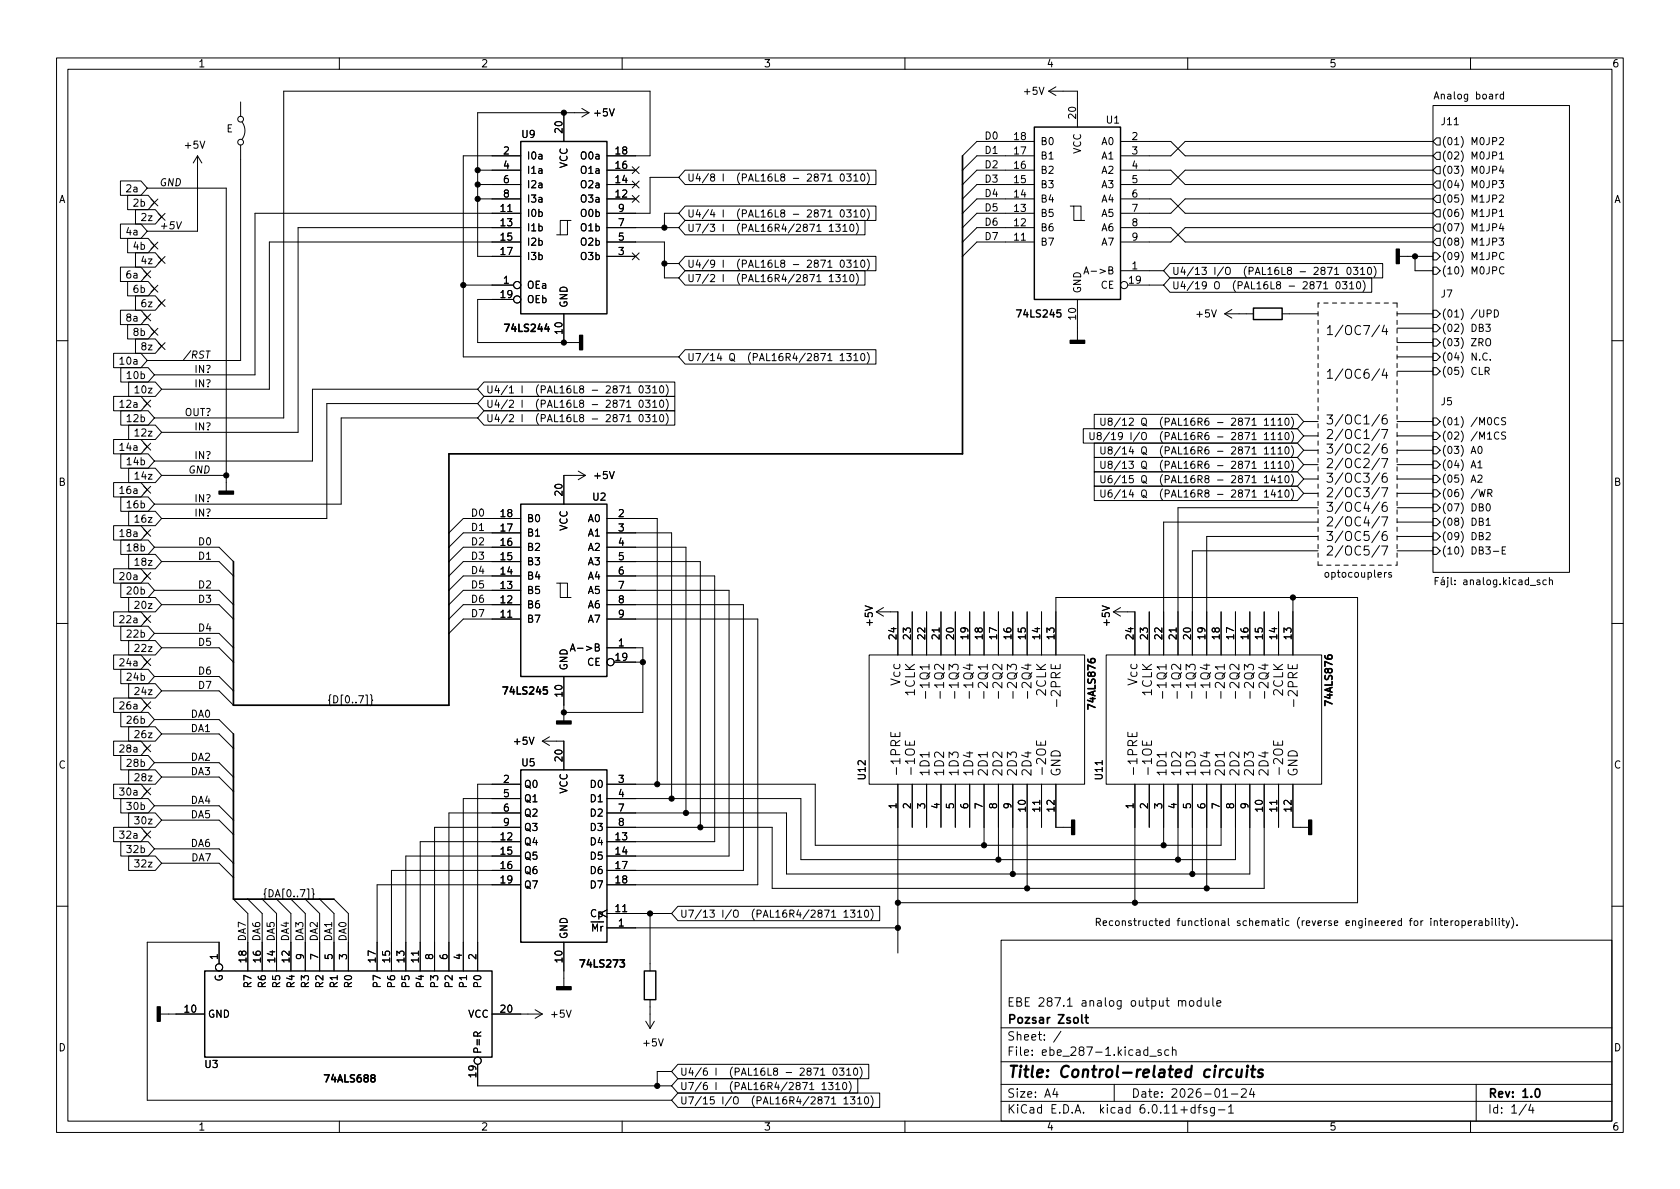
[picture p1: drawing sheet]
<svg xmlns="http://www.w3.org/2000/svg" width="297mm" height="210mm" viewBox="0 0 297 210" stroke-linecap="round" stroke-linejoin="round" font-family="sans-serif">
<defs><g id="words">
<g font-size="2.8">
<text x="178" y="191.2">Title:</text>
<text x="187.3" y="191.2">Control-related</text>
<text x="213" y="191.2">circuits</text>
</g>
<g font-size="2.2">
<text x="234.3" y="59.2">1/OC7/4</text>
<text x="234.3" y="67">1/OC6/4</text>
<text x="234.3" y="75">3/OC1/6</text>
<text x="234.3" y="77.6">2/OC1/7</text>
<text x="234.3" y="80.2">3/OC2/6</text>
<text x="234.3" y="82.8">2/OC2/7</text>
<text x="234.3" y="85.4">3/OC3/6</text>
<text x="234.3" y="87.9">2/OC3/7</text>
<text x="234.3" y="90.5">3/OC4/6</text>
<text x="234.3" y="93.1">2/OC4/7</text>
<text x="234.3" y="95.7">3/OC5/6</text>
<text x="234.3" y="98.2">2/OC5/7</text>
<text x="159.2" y="121.4" transform="rotate(-90 159.2 121.4)">Vcc</text>
<text x="161.8" y="123.3" transform="rotate(-90 161.8 123.3)">1CLK</text>
<text x="164.3" y="123.9" transform="rotate(-90 164.3 123.9)">-1Q1</text>
<text x="166.9" y="123.9" transform="rotate(-90 166.9 123.9)">-1Q2</text>
<text x="169.5" y="123.9" transform="rotate(-90 169.5 123.9)">-1Q3</text>
<text x="172.1" y="123.9" transform="rotate(-90 172.1 123.9)">-1Q4</text>
<text x="174.6" y="123.9" transform="rotate(-90 174.6 123.9)">-2Q1</text>
<text x="177.2" y="123.9" transform="rotate(-90 177.2 123.9)">-2Q2</text>
<text x="179.8" y="123.9" transform="rotate(-90 179.8 123.9)">-2Q3</text>
<text x="182.4" y="123.9" transform="rotate(-90 182.4 123.9)">-2Q4</text>
<text x="184.9" y="123.3" transform="rotate(-90 184.9 123.3)">2CLK</text>
<text x="187.5" y="125.4" transform="rotate(-90 187.5 125.4)">-2PRE</text>
<text x="201.1" y="121.4" transform="rotate(-90 201.1 121.4)">Vcc</text>
<text x="203.7" y="123.3" transform="rotate(-90 203.7 123.3)">1CLK</text>
<text x="206.2" y="123.9" transform="rotate(-90 206.2 123.9)">-1Q1</text>
<text x="208.8" y="123.9" transform="rotate(-90 208.8 123.9)">-1Q2</text>
<text x="211.4" y="123.9" transform="rotate(-90 211.4 123.9)">-1Q3</text>
<text x="214" y="123.9" transform="rotate(-90 214 123.9)">-1Q4</text>
<text x="216.5" y="123.9" transform="rotate(-90 216.5 123.9)">-2Q1</text>
<text x="219.1" y="123.9" transform="rotate(-90 219.1 123.9)">-2Q2</text>
<text x="221.7" y="123.9" transform="rotate(-90 221.7 123.9)">-2Q3</text>
<text x="224.3" y="123.9" transform="rotate(-90 224.3 123.9)">-2Q4</text>
<text x="226.9" y="123.3" transform="rotate(-90 226.9 123.3)">2CLK</text>
<text x="229.4" y="125.4" transform="rotate(-90 229.4 125.4)">-2PRE</text>
<text x="159.2" y="137.4" transform="rotate(-90 159.2 137.4)">-1PRE</text>
<text x="161.8" y="137.4" transform="rotate(-90 161.8 137.4)">-1OE</text>
<text x="164.3" y="137.4" transform="rotate(-90 164.3 137.4)">1D1</text>
<text x="166.9" y="137.4" transform="rotate(-90 166.9 137.4)">1D2</text>
<text x="169.5" y="137.4" transform="rotate(-90 169.5 137.4)">1D3</text>
<text x="172.1" y="137.4" transform="rotate(-90 172.1 137.4)">1D4</text>
<text x="174.6" y="137.4" transform="rotate(-90 174.6 137.4)">2D1</text>
<text x="177.2" y="137.4" transform="rotate(-90 177.2 137.4)">2D2</text>
<text x="179.8" y="137.4" transform="rotate(-90 179.8 137.4)">2D3</text>
<text x="182.4" y="137.4" transform="rotate(-90 182.4 137.4)">2D4</text>
<text x="184.9" y="137.4" transform="rotate(-90 184.9 137.4)">-2OE</text>
<text x="187.5" y="137.4" transform="rotate(-90 187.5 137.4)">GND</text>
<text x="201.1" y="137.4" transform="rotate(-90 201.1 137.4)">-1PRE</text>
<text x="203.7" y="137.4" transform="rotate(-90 203.7 137.4)">-1OE</text>
<text x="206.2" y="137.4" transform="rotate(-90 206.2 137.4)">1D1</text>
<text x="208.8" y="137.4" transform="rotate(-90 208.8 137.4)">1D2</text>
<text x="211.4" y="137.4" transform="rotate(-90 211.4 137.4)">1D3</text>
<text x="214" y="137.4" transform="rotate(-90 214 137.4)">1D4</text>
<text x="216.5" y="137.4" transform="rotate(-90 216.5 137.4)">2D1</text>
<text x="219.1" y="137.4" transform="rotate(-90 219.1 137.4)">2D2</text>
<text x="221.7" y="137.4" transform="rotate(-90 221.7 137.4)">2D3</text>
<text x="224.3" y="137.4" transform="rotate(-90 224.3 137.4)">2D4</text>
<text x="226.9" y="137.4" transform="rotate(-90 226.9 137.4)">-2OE</text>
<text x="229.4" y="137.4" transform="rotate(-90 229.4 137.4)">GND</text>
</g>
<g font-size="2.1">
<text x="178" y="178.5">EBE 287.1</text>
<text x="191.2" y="178.5">analog</text>
<text x="200.1" y="178.5">output</text>
<text x="208.5" y="178.5">module</text>
<text x="178" y="184.5">Sheet:</text>
<text x="178" y="181.5">Pozsar</text>
<text x="187" y="181.5">Zsolt</text>
<text x="178" y="187.2">File:</text>
<text x="184.4" y="187.2">ebe_287-1.kicad_sch</text>
<text x="178" y="197.4">KiCad</text>
<text x="178" y="194.6">Size:</text>
<text x="184.7" y="194.6">A4</text>
<text x="185.7" y="197.4">E.D.A.</text>
<text x="194.6" y="197.4">kicad</text>
<text x="200" y="194.6">Date:</text>
<text x="201.8" y="197.4">6.0.11+dfsg-1</text>
<text x="207" y="194.6">2026-01-24</text>
<text x="263" y="194.6">Rev:</text>
<text x="263" y="197.4">Id:</text>
<text x="267.1" y="197.4">1/4</text>
<text x="269.1" y="194.6">1.0</text>
</g>
<g font-size="1.8">
<text x="35" y="12.3">1</text>
<text x="85" y="12.3">2</text>
<text x="135" y="12.3">3</text>
<text x="180.8" y="17.1">+5V</text>
<text x="185" y="12.3">4</text>
<text x="235" y="12.3">5</text>
<text x="253.4" y="18">Analog</text>
<text x="260.8" y="18">board</text>
<text x="285" y="12.3">6</text>
<text x="40" y="23.4">E</text>
<text x="99.4" y="23.8" transform="rotate(-90 99.4 23.8)">20</text>
<text x="104.8" y="21">+5V</text>
<text x="190.2" y="21.2" transform="rotate(-90 190.2 21.2)">20</text>
<text x="195.4" y="22.2">U1</text>
<text x="254.6" y="22.1">J11</text>
<text x="32.4" y="26.7">+5V</text>
<text x="88.9" y="27.3">2</text>
<text x="88.9" y="29.8">4</text>
<text x="92.1" y="24.8">U9</text>
<text x="93.1" y="28.6">I0a</text>
<text x="100.7" y="29.8" transform="rotate(-90 100.7 29.8)">VCC</text>
<text x="102.5" y="28.6">O0a</text>
<text x="108.6" y="29.8">16</text>
<text x="108.6" y="27.3">18</text>
<text x="174" y="24.7">D0</text>
<text x="174" y="29.7">D2</text>
<text x="174" y="27.2">D1</text>
<text x="179.1" y="29.8">16</text>
<text x="179.1" y="27.3">17</text>
<text x="179.1" y="24.8">18</text>
<text x="183.9" y="28.6">B1</text>
<text x="183.9" y="26">B0</text>
<text x="191.5" y="27.3" transform="rotate(-90 191.5 27.3)">VCC</text>
<text x="194.7" y="26">A0</text>
<text x="194.7" y="28.6">A1</text>
<text x="200" y="24.8">2</text>
<text x="200" y="27.3">3</text>
<text x="200" y="29.8">4</text>
<text x="254.8" y="28.6">(02)</text>
<text x="254.8" y="26">(01)</text>
<text x="260.1" y="28.6">M0JP1</text>
<text x="260.1" y="26">M0JP2</text>
<text x="22.1" y="34.4">2a</text>
<text x="28.4" y="32.9">GND</text>
<text x="88.9" y="32.4">6</text>
<text x="88.9" y="34.9">8</text>
<text x="93.1" y="31.1">I1a</text>
<text x="93.1" y="33.7">I2a</text>
<text x="102.5" y="33.7">O2a</text>
<text x="102.5" y="31.1">O1a</text>
<text x="108.6" y="34.9">12</text>
<text x="108.6" y="32.4">14</text>
<text x="121.4" y="32.5">U4/8</text>
<text x="127.6" y="32.5">I</text>
<text x="130.5" y="32.5">(PAL16L8</text>
<text x="143.2" y="32.5">2871</text>
<text x="149.1" y="32.5">0310)</text>
<text x="174" y="34.8">D4</text>
<text x="174" y="32.3">D3</text>
<text x="179.1" y="34.9">14</text>
<text x="179.1" y="32.4">15</text>
<text x="183.9" y="33.7">B3</text>
<text x="183.9" y="31.1">B2</text>
<text x="194.7" y="31.1">A2</text>
<text x="194.7" y="33.7">A3</text>
<text x="200" y="32.4">5</text>
<text x="200" y="34.9">6</text>
<text x="254.8" y="31.1">(03)</text>
<text x="254.8" y="33.7">(04)</text>
<text x="260.1" y="31.1">M0JP4</text>
<text x="260.1" y="33.7">M0JP3</text>
<text x="10.4" y="36.3">A</text>
<text x="23.4" y="36.9">2b</text>
<text x="24.8" y="39.5">2z</text>
<text x="28.1" y="40.5">+5V</text>
<text x="88.2" y="37.5">11</text>
<text x="88.2" y="40">13</text>
<text x="93.1" y="38.7">I0b</text>
<text x="93.1" y="41.3">I1b</text>
<text x="93.1" y="36.2">I3a</text>
<text x="102.5" y="36.2">O3a</text>
<text x="102.5" y="41.3">O1b</text>
<text x="102.5" y="38.7">O0b</text>
<text x="109.2" y="40">7</text>
<text x="109.2" y="37.5">9</text>
<text x="121.4" y="38.8">U4/4</text>
<text x="121.4" y="41.4">U7/3</text>
<text x="127.6" y="38.8">I</text>
<text x="127.6" y="41.4">I</text>
<text x="130.5" y="38.8">(PAL16L8</text>
<text x="130.5" y="41.4">(PAL16R4/2871</text>
<text x="143.2" y="38.8">2871</text>
<text x="146.9" y="41.4">1310)</text>
<text x="149.1" y="38.8">0310)</text>
<text x="174" y="37.4">D5</text>
<text x="174" y="39.9">D6</text>
<text x="179.1" y="40">12</text>
<text x="179.1" y="37.5">13</text>
<text x="183.9" y="41.3">B6</text>
<text x="183.9" y="38.7">B5</text>
<text x="183.9" y="36.2">B4</text>
<text x="194.7" y="36.2">A4</text>
<text x="194.7" y="38.7">A5</text>
<text x="194.7" y="41.3">A6</text>
<text x="200" y="37.5">7</text>
<text x="200" y="40">8</text>
<text x="254.8" y="41.3">(07)</text>
<text x="254.8" y="36.2">(05)</text>
<text x="254.8" y="38.7">(06)</text>
<text x="260.1" y="41.3">M1JP4</text>
<text x="260.1" y="36.2">M1JP2</text>
<text x="260.1" y="38.7">M1JP1</text>
<text x="285.4" y="36.3">A</text>
<text x="22.1" y="42">4a</text>
<text x="23.4" y="44.5">4b</text>
<text x="24.8" y="47.1">4z</text>
<text x="88.2" y="42.5">15</text>
<text x="88.2" y="45.1">17</text>
<text x="93.1" y="43.8">I2b</text>
<text x="93.1" y="46.4">I3b</text>
<text x="102.5" y="46.4">O3b</text>
<text x="102.5" y="43.8">O2b</text>
<text x="109.2" y="45.1">3</text>
<text x="109.2" y="42.5">5</text>
<text x="121.4" y="47.7">U4/9</text>
<text x="127.6" y="47.7">I</text>
<text x="130.5" y="47.7">(PAL16L8</text>
<text x="143.2" y="47.7">2871</text>
<text x="149.1" y="47.7">0310)</text>
<text x="174" y="42.4">D7</text>
<text x="179.1" y="42.5">11</text>
<text x="183.9" y="43.8">B7</text>
<text x="194.7" y="43.8">A7</text>
<text x="200" y="47.6">1</text>
<text x="200" y="42.5">9</text>
<text x="254.8" y="46.4">(09)</text>
<text x="254.8" y="43.8">(08)</text>
<text x="260.1" y="46.4">M1JPC</text>
<text x="260.1" y="43.8">M1JP3</text>
<text x="22.1" y="49.6">6a</text>
<text x="23.4" y="52.2">6b</text>
<text x="88.2" y="52.7">19</text>
<text x="88.9" y="50.2">1</text>
<text x="93.1" y="51.4">OEa</text>
<text x="93.1" y="54">OEb</text>
<text x="121.4" y="50.3">U7/2</text>
<text x="127.6" y="50.3">I</text>
<text x="130.5" y="50.3">(PAL16R4/2871</text>
<text x="146.9" y="50.3">1310)</text>
<text x="191.4" y="48.9">A-&gt;B</text>
<text x="191.5" y="51.9" transform="rotate(-90 191.5 51.9)">GND</text>
<text x="194.5" y="51.4">CE</text>
<text x="199.4" y="50.2">19</text>
<text x="207.2" y="51.5">U4/19</text>
<text x="207.2" y="49">U4/13</text>
<text x="214.6" y="51.5">O</text>
<text x="214.6" y="49">I/O</text>
<text x="218.1" y="51.5">(PAL16L8</text>
<text x="220.1" y="49">(PAL16L8</text>
<text x="230.1" y="49">-</text>
<text x="230.9" y="51.5">2871</text>
<text x="232.8" y="49">2871</text>
<text x="236.8" y="51.5">0310)</text>
<text x="238.7" y="49">0310)</text>
<text x="254.6" y="52.6">J7</text>
<text x="254.8" y="48.9">(10)</text>
<text x="260.1" y="48.9">M0JPC</text>
<text x="22.1" y="57.2">8a</text>
<text x="23.4" y="59.8">8b</text>
<text x="24.8" y="54.7">6z</text>
<text x="88.9" y="59.1">74LS244</text>
<text x="99.4" y="59.3" transform="rotate(-90 99.4 59.3)">10</text>
<text x="100.7" y="54.5" transform="rotate(-90 100.7 54.5)">GND</text>
<text x="179.4" y="56.5">74LS245</text>
<text x="190.2" y="56.8" transform="rotate(-90 190.2 56.8)">10</text>
<text x="211.2" y="56.5">+5V</text>
<text x="254.8" y="56.5">(01)</text>
<text x="254.8" y="59.1">(02)</text>
<text x="260.1" y="56.5">/UPD</text>
<text x="260.1" y="59.1">DB3</text>
<text x="20.9" y="64.9">10a</text>
<text x="24.8" y="62.3">8z</text>
<text x="32.5" y="63.4">/RST</text>
<text x="34.3" y="65.9">IN?</text>
<text x="121.4" y="64.2">U7/14</text>
<text x="128.9" y="64.2">Q</text>
<text x="132.4" y="64.2">(PAL16R4/2871</text>
<text x="148.8" y="64.2">1310)</text>
<text x="254.8" y="61.6">(03)</text>
<text x="254.8" y="64.1">(04)</text>
<text x="260.1" y="61.6">ZRO</text>
<text x="260.1" y="64.1">N.C.</text>
<text x="22.2" y="67.4">10b</text>
<text x="23.5" y="69.9">10z</text>
<text x="34.3" y="68.5">IN?</text>
<text x="85.9" y="69.9">U4/1</text>
<text x="92.1" y="69.9">I</text>
<text x="94.9" y="69.9">(PAL16L8</text>
<text x="107.6" y="69.9">2871</text>
<text x="113.6" y="69.9">0310)</text>
<text x="254.6" y="71.7">J5</text>
<text x="254.8" y="66.7">(05)</text>
<text x="260.1" y="66.7">CLR</text>
<text x="20.9" y="72.5">12a</text>
<text x="22.2" y="75">12b</text>
<text x="23.5" y="77.6">12z</text>
<text x="32.6" y="73.6">OUT?</text>
<text x="34.3" y="76.1">IN?</text>
<text x="85.9" y="72.5">U4/2</text>
<text x="85.9" y="75">U4/2</text>
<text x="92.1" y="72.5">I</text>
<text x="92.1" y="75">I</text>
<text x="94.9" y="72.5">(PAL16L8</text>
<text x="94.9" y="75">(PAL16L8</text>
<text x="107.6" y="72.5">2871</text>
<text x="107.6" y="75">2871</text>
<text x="113.6" y="72.5">0310)</text>
<text x="113.6" y="75">0310)</text>
<text x="194.3" y="75.7">U8/12</text>
<text x="201.7" y="75.7">Q</text>
<text x="205.3" y="75.7">(PAL16R6</text>
<text x="218.2" y="75.7">2871</text>
<text x="224.2" y="75.7">1110)</text>
<text x="254.8" y="75.6">(01)</text>
<text x="260.1" y="75.6">/M0CS</text>
<text x="20.9" y="80.1">14a</text>
<text x="22.2" y="82.6">14b</text>
<text x="33.2" y="83.7">GND</text>
<text x="34.3" y="81.2">IN?</text>
<text x="192.3" y="78.2">U8/19</text>
<text x="194.3" y="80.7">U8/14</text>
<text x="194.3" y="83.3">U8/13</text>
<text x="199.7" y="78.2">I/O</text>
<text x="201.7" y="80.7">Q</text>
<text x="201.7" y="83.3">Q</text>
<text x="205.3" y="78.2">(PAL16R6</text>
<text x="205.3" y="80.7">(PAL16R6</text>
<text x="205.3" y="83.3">(PAL16R6</text>
<text x="215.5" y="83.3">-</text>
<text x="218.2" y="78.2">2871</text>
<text x="218.2" y="80.7">2871</text>
<text x="218.2" y="83.3">2871</text>
<text x="224.2" y="78.2">1110)</text>
<text x="224.2" y="80.7">1110)</text>
<text x="224.2" y="83.3">1110)</text>
<text x="254.8" y="80.6">(03)</text>
<text x="254.8" y="83.2">(04)</text>
<text x="254.8" y="78.1">(02)</text>
<text x="260.1" y="80.6">A0</text>
<text x="260.1" y="83.2">A1</text>
<text x="260.1" y="78.1">/M1CS</text>
<text x="10.3" y="86.3">B</text>
<text x="20.9" y="87.7">16a</text>
<text x="23.5" y="85.2">14z</text>
<text x="34" y="88.8">IN?</text>
<text x="99.4" y="87.9" transform="rotate(-90 99.4 87.9)">20</text>
<text x="104.6" y="88.9">U2</text>
<text x="104.8" y="85.1">+5V</text>
<text x="194.3" y="85.8">U6/15</text>
<text x="194.3" y="88.4">U6/14</text>
<text x="201.7" y="85.8">Q</text>
<text x="201.7" y="88.4">Q</text>
<text x="205.3" y="85.8">(PAL16R8</text>
<text x="205.3" y="88.4">(PAL16R8</text>
<text x="218.2" y="85.8">2871</text>
<text x="218.2" y="88.4">2871</text>
<text x="224.2" y="85.8">1410)</text>
<text x="224.2" y="88.4">1410)</text>
<text x="254.8" y="85.7">(05)</text>
<text x="254.8" y="88.3">(06)</text>
<text x="260.1" y="85.7">A2</text>
<text x="260.1" y="88.3">/WR</text>
<text x="285.3" y="86.3">B</text>
<text x="20.9" y="95.3">18a</text>
<text x="22.2" y="90.3">16b</text>
<text x="23.5" y="92.8">16z</text>
<text x="34.3" y="91.3">IN?</text>
<text x="83.2" y="93.9">D1</text>
<text x="83.2" y="91.3">D0</text>
<text x="88.2" y="94">17</text>
<text x="88.2" y="91.4">18</text>
<text x="93.1" y="95.3">B1</text>
<text x="93.1" y="92.7">B0</text>
<text x="100.7" y="93.9" transform="rotate(-90 100.7 93.9)">VCC</text>
<text x="103.8" y="92.7">A0</text>
<text x="103.8" y="95.3">A1</text>
<text x="109.2" y="91.4">2</text>
<text x="109.2" y="94">3</text>
<text x="254.8" y="95.9">(09)</text>
<text x="254.8" y="90.8">(07)</text>
<text x="254.8" y="93.3">(08)</text>
<text x="260.1" y="95.9">DB2</text>
<text x="260.1" y="90.8">DB0</text>
<text x="260.1" y="93.3">DB1</text>
<text x="22.2" y="97.9">18b</text>
<text x="23.5" y="100.4">18z</text>
<text x="34.9" y="96.4">D0</text>
<text x="34.9" y="99">D1</text>
<text x="83.2" y="96.4">D2</text>
<text x="83.2" y="99">D3</text>
<text x="83.2" y="101.5">D4</text>
<text x="88.2" y="101.6">14</text>
<text x="88.2" y="99.1">15</text>
<text x="88.2" y="96.5">16</text>
<text x="93.1" y="100.3">B3</text>
<text x="93.1" y="97.8">B2</text>
<text x="103.8" y="97.8">A2</text>
<text x="103.8" y="100.3">A3</text>
<text x="109.2" y="96.5">4</text>
<text x="109.2" y="99.1">5</text>
<text x="109.2" y="101.6">6</text>
<text x="254.8" y="98.4">(10)</text>
<text x="260.1" y="98.4">DB3-E</text>
<text x="20.9" y="103">20a</text>
<text x="22.2" y="105.5">20b</text>
<text x="34.9" y="104">D2</text>
<text x="34.9" y="106.6">D3</text>
<text x="83.2" y="106.6">D6</text>
<text x="83.2" y="104">D5</text>
<text x="88.2" y="106.7">12</text>
<text x="88.2" y="104.1">13</text>
<text x="93.1" y="108">B6</text>
<text x="93.1" y="105.4">B5</text>
<text x="93.1" y="102.9">B4</text>
<text x="103.8" y="102.9">A4</text>
<text x="103.8" y="105.4">A5</text>
<text x="103.8" y="108">A6</text>
<text x="109.2" y="104.1">7</text>
<text x="109.2" y="106.7">8</text>
<text x="234" y="102.1">optocouplers</text>
<text x="258.6" y="103.8">analog.kicad_sch</text>
<text x="20.9" y="110.6">22a</text>
<text x="22.2" y="113.1">22b</text>
<text x="23.5" y="108">20z</text>
<text x="34.9" y="111.7">D4</text>
<text x="83.2" y="109.1">D7</text>
<text x="88.2" y="109.2">11</text>
<text x="93.1" y="110.5">B7</text>
<text x="103.8" y="110.5">A7</text>
<text x="109.2" y="109.2">9</text>
<text x="154.7" y="111" transform="rotate(-90 154.7 111)">+5V</text>
<text x="158.5" y="113.3" transform="rotate(-90 158.5 113.3)">24</text>
<text x="161" y="113.3" transform="rotate(-90 161 113.3)">23</text>
<text x="163.6" y="113.3" transform="rotate(-90 163.6 113.3)">22</text>
<text x="166.1" y="113.3" transform="rotate(-90 166.1 113.3)">21</text>
<text x="168.7" y="113.3" transform="rotate(-90 168.7 113.3)">20</text>
<text x="171.2" y="113.3" transform="rotate(-90 171.2 113.3)">19</text>
<text x="173.7" y="113.3" transform="rotate(-90 173.7 113.3)">18</text>
<text x="176.3" y="113.3" transform="rotate(-90 176.3 113.3)">17</text>
<text x="178.8" y="113.3" transform="rotate(-90 178.8 113.3)">16</text>
<text x="181.4" y="113.3" transform="rotate(-90 181.4 113.3)">15</text>
<text x="183.9" y="113.3" transform="rotate(-90 183.9 113.3)">14</text>
<text x="186.4" y="113.3" transform="rotate(-90 186.4 113.3)">13</text>
<text x="196.6" y="111" transform="rotate(-90 196.6 111)">+5V</text>
<text x="200.4" y="113.3" transform="rotate(-90 200.4 113.3)">24</text>
<text x="202.9" y="113.3" transform="rotate(-90 202.9 113.3)">23</text>
<text x="205.5" y="113.3" transform="rotate(-90 205.5 113.3)">22</text>
<text x="208" y="113.3" transform="rotate(-90 208 113.3)">21</text>
<text x="210.6" y="113.3" transform="rotate(-90 210.6 113.3)">20</text>
<text x="213.1" y="113.3" transform="rotate(-90 213.1 113.3)">19</text>
<text x="215.6" y="113.3" transform="rotate(-90 215.6 113.3)">18</text>
<text x="218.2" y="113.3" transform="rotate(-90 218.2 113.3)">17</text>
<text x="220.7" y="113.3" transform="rotate(-90 220.7 113.3)">16</text>
<text x="223.3" y="113.3" transform="rotate(-90 223.3 113.3)">15</text>
<text x="225.8" y="113.3" transform="rotate(-90 225.8 113.3)">14</text>
<text x="228.3" y="113.3" transform="rotate(-90 228.3 113.3)">13</text>
<text x="20.9" y="118.2">24a</text>
<text x="23.5" y="115.7">22z</text>
<text x="34.9" y="119.3">D6</text>
<text x="34.9" y="114.2">D5</text>
<text x="100.6" y="115.6">A-&gt;B</text>
<text x="100.7" y="118.6" transform="rotate(-90 100.7 118.6)">GND</text>
<text x="103.7" y="118.1">CE</text>
<text x="108.6" y="116.8">19</text>
<text x="109.2" y="114.3">1</text>
<text x="20.9" y="125.8">26a</text>
<text x="22.2" y="120.7">24b</text>
<text x="23.5" y="123.3">24z</text>
<text x="34.9" y="121.8">D7</text>
<text x="57.8" y="124.4">{D[0..7]}</text>
<text x="88.6" y="123.2">74LS245</text>
<text x="99.4" y="123.5" transform="rotate(-90 99.4 123.5)">10</text>
<text x="194.1" y="125.7" transform="rotate(-90 194.1 125.7)">74ALS876</text>
<text x="236" y="125.1" transform="rotate(-90 236 125.1)">74ALS876</text>
<text x="22.2" y="128.4">26b</text>
<text x="23.5" y="130.9">26z</text>
<text x="33.7" y="129.4">DA1</text>
<text x="33.7" y="126.9">DA0</text>
<text x="10.3" y="136.3">C</text>
<text x="20.9" y="133.4">28a</text>
<text x="22.2" y="136">28b</text>
<text x="33.7" y="137.1">DA3</text>
<text x="33.7" y="134.5">DA2</text>
<text x="90.6" y="132.1">+5V</text>
<text x="92.1" y="135.9">U5</text>
<text x="99.4" y="134.9" transform="rotate(-90 99.4 134.9)">20</text>
<text x="285.3" y="136.3">C</text>
<text x="20.9" y="141.1">30a</text>
<text x="22.2" y="143.6">30b</text>
<text x="23.5" y="138.5">28z</text>
<text x="33.7" y="142.1">DA4</text>
<text x="88.9" y="138.4">2</text>
<text x="88.9" y="141">5</text>
<text x="88.9" y="143.5">6</text>
<text x="92.6" y="139.7">Q0</text>
<text x="92.6" y="142.2">Q1</text>
<text x="100.7" y="140.4" transform="rotate(-90 100.7 140.4)">VCC</text>
<text x="104.2" y="139.7">D0</text>
<text x="104.2" y="142.2">D1</text>
<text x="109.2" y="138.4">3</text>
<text x="109.2" y="141">4</text>
<text x="109.2" y="143.5">7</text>
<text x="153.4" y="138.1" transform="rotate(-90 153.4 138.1)">U12</text>
<text x="158.5" y="143.2" transform="rotate(-90 158.5 143.2)">1</text>
<text x="161" y="143.2" transform="rotate(-90 161 143.2)">2</text>
<text x="163.6" y="143.2" transform="rotate(-90 163.6 143.2)">3</text>
<text x="166.1" y="143.2" transform="rotate(-90 166.1 143.2)">4</text>
<text x="168.7" y="143.2" transform="rotate(-90 168.7 143.2)">5</text>
<text x="171.2" y="143.2" transform="rotate(-90 171.2 143.2)">6</text>
<text x="173.7" y="143.2" transform="rotate(-90 173.7 143.2)">7</text>
<text x="176.3" y="143.2" transform="rotate(-90 176.3 143.2)">8</text>
<text x="178.8" y="143.2" transform="rotate(-90 178.8 143.2)">9</text>
<text x="181.4" y="143.8" transform="rotate(-90 181.4 143.8)">10</text>
<text x="183.9" y="143.8" transform="rotate(-90 183.9 143.8)">11</text>
<text x="186.4" y="143.8" transform="rotate(-90 186.4 143.8)">12</text>
<text x="195.3" y="138.1" transform="rotate(-90 195.3 138.1)">U11</text>
<text x="200.4" y="143.2" transform="rotate(-90 200.4 143.2)">1</text>
<text x="202.9" y="143.2" transform="rotate(-90 202.9 143.2)">2</text>
<text x="205.5" y="143.2" transform="rotate(-90 205.5 143.2)">3</text>
<text x="208" y="143.2" transform="rotate(-90 208 143.2)">4</text>
<text x="210.6" y="143.2" transform="rotate(-90 210.6 143.2)">5</text>
<text x="213.1" y="143.2" transform="rotate(-90 213.1 143.2)">6</text>
<text x="215.6" y="143.2" transform="rotate(-90 215.6 143.2)">7</text>
<text x="218.2" y="143.2" transform="rotate(-90 218.2 143.2)">8</text>
<text x="220.7" y="143.2" transform="rotate(-90 220.7 143.2)">9</text>
<text x="223.3" y="143.8" transform="rotate(-90 223.3 143.8)">10</text>
<text x="225.8" y="143.8" transform="rotate(-90 225.8 143.8)">11</text>
<text x="228.3" y="143.8" transform="rotate(-90 228.3 143.8)">12</text>
<text x="20.9" y="148.7">32a</text>
<text x="23.5" y="146.1">30z</text>
<text x="33.7" y="144.7">DA5</text>
<text x="33.7" y="149.8">DA6</text>
<text x="88.2" y="148.6">12</text>
<text x="88.9" y="146">9</text>
<text x="92.6" y="149.9">Q4</text>
<text x="92.6" y="144.8">Q2</text>
<text x="92.6" y="147.3">Q3</text>
<text x="104.2" y="149.9">D4</text>
<text x="104.2" y="144.8">D2</text>
<text x="104.2" y="147.3">D3</text>
<text x="108.6" y="148.6">13</text>
<text x="109.2" y="146">8</text>
<text x="22.2" y="151.2">32b</text>
<text x="23.5" y="153.8">32z</text>
<text x="33.7" y="152.3">DA7</text>
<text x="88.2" y="151.1">15</text>
<text x="88.2" y="153.7">16</text>
<text x="92.6" y="152.4">Q5</text>
<text x="92.6" y="154.9">Q6</text>
<text x="104.2" y="152.4">D5</text>
<text x="104.2" y="154.9">D6</text>
<text x="108.6" y="151.1">14</text>
<text x="108.6" y="153.7">17</text>
<text x="46.4" y="158.6">{DA[0..7]}</text>
<text x="88.2" y="156.2">19</text>
<text x="92.6" y="157.5">Q7</text>
<text x="104.2" y="157.5">D7</text>
<text x="108.6" y="161.3">11</text>
<text x="108.6" y="156.2">18</text>
<text x="43.5" y="166.5" transform="rotate(-90 43.5 166.5)">DA7</text>
<text x="46" y="166.5" transform="rotate(-90 46 166.5)">DA6</text>
<text x="48.5" y="166.5" transform="rotate(-90 48.5 166.5)">DA5</text>
<text x="51.1" y="166.5" transform="rotate(-90 51.1 166.5)">DA4</text>
<text x="53.6" y="166.5" transform="rotate(-90 53.6 166.5)">DA3</text>
<text x="56.2" y="166.5" transform="rotate(-90 56.2 166.5)">DA2</text>
<text x="58.7" y="166.5" transform="rotate(-90 58.7 166.5)">DA1</text>
<text x="61.2" y="166.5" transform="rotate(-90 61.2 166.5)">DA0</text>
<text x="100.7" y="166.1" transform="rotate(-90 100.7 166.1)">GND</text>
<text x="104.2" y="162.6">Cp</text>
<text x="104.4" y="165.1">~{Mr}</text>
<text x="109.2" y="163.8">1</text>
<text x="120.2" y="162.7">U7/13</text>
<text x="127.6" y="162.7">I/O</text>
<text x="133.1" y="162.7">(PAL16R4/2871</text>
<text x="149.5" y="162.7">1310)</text>
<text x="193.5" y="163.7">Reconstructed</text>
<text x="208.1" y="163.7">functional</text>
<text x="218.7" y="163.7">schematic</text>
<text x="229.5" y="163.7">(reverse</text>
<text x="238.3" y="163.7">engineered</text>
<text x="249.7" y="163.7">for</text>
<text x="253.5" y="163.7">interoperability).</text>
<text x="38.5" y="169.8" transform="rotate(-90 38.5 169.8)">1</text>
<text x="39.8" y="173.6" transform="rotate(-90 39.8 173.6)">G</text>
<text x="43.6" y="170.4" transform="rotate(-90 43.6 170.4)">18</text>
<text x="46.1" y="170.4" transform="rotate(-90 46.1 170.4)">16</text>
<text x="48.6" y="170.4" transform="rotate(-90 48.6 170.4)">14</text>
<text x="51.2" y="170.4" transform="rotate(-90 51.2 170.4)">12</text>
<text x="53.7" y="169.8" transform="rotate(-90 53.7 169.8)">9</text>
<text x="56.3" y="169.8" transform="rotate(-90 56.3 169.8)">7</text>
<text x="58.8" y="169.8" transform="rotate(-90 58.8 169.8)">5</text>
<text x="61.3" y="169.8" transform="rotate(-90 61.3 169.8)">3</text>
<text x="66.4" y="170.4" transform="rotate(-90 66.4 170.4)">17</text>
<text x="69" y="170.4" transform="rotate(-90 69 170.4)">15</text>
<text x="71.5" y="170.4" transform="rotate(-90 71.5 170.4)">13</text>
<text x="74" y="170.4" transform="rotate(-90 74 170.4)">11</text>
<text x="76.6" y="169.8" transform="rotate(-90 76.6 169.8)">8</text>
<text x="79.1" y="169.8" transform="rotate(-90 79.1 169.8)">6</text>
<text x="81.7" y="169.8" transform="rotate(-90 81.7 169.8)">4</text>
<text x="84.2" y="169.8" transform="rotate(-90 84.2 169.8)">2</text>
<text x="99.4" y="170.4" transform="rotate(-90 99.4 170.4)">10</text>
<text x="102.2" y="171.5">74LS273</text>
<text x="32.4" y="179.1">10</text>
<text x="44.8" y="174.8" transform="rotate(-90 44.8 174.8)">R7</text>
<text x="47.4" y="174.8" transform="rotate(-90 47.4 174.8)">R6</text>
<text x="49.9" y="174.8" transform="rotate(-90 49.9 174.8)">R5</text>
<text x="52.5" y="174.8" transform="rotate(-90 52.5 174.8)">R4</text>
<text x="55" y="174.8" transform="rotate(-90 55 174.8)">R3</text>
<text x="57.5" y="174.8" transform="rotate(-90 57.5 174.8)">R2</text>
<text x="60.1" y="174.8" transform="rotate(-90 60.1 174.8)">R1</text>
<text x="62.6" y="174.8" transform="rotate(-90 62.6 174.8)">R0</text>
<text x="67.7" y="174.8" transform="rotate(-90 67.7 174.8)">P7</text>
<text x="70.2" y="174.8" transform="rotate(-90 70.2 174.8)">P6</text>
<text x="72.8" y="174.8" transform="rotate(-90 72.8 174.8)">P5</text>
<text x="75.3" y="174.8" transform="rotate(-90 75.3 174.8)">P4</text>
<text x="77.9" y="174.8" transform="rotate(-90 77.9 174.8)">P3</text>
<text x="80.4" y="174.8" transform="rotate(-90 80.4 174.8)">P2</text>
<text x="82.9" y="174.8" transform="rotate(-90 82.9 174.8)">P1</text>
<text x="85.5" y="174.8" transform="rotate(-90 85.5 174.8)">P0</text>
<text x="88.2" y="179.1">20</text>
<text x="36.7" y="180.3">GND</text>
<text x="82.7" y="180.3">VCC</text>
<text x="97.2" y="180.3">+5V</text>
<text x="113.4" y="185.4">+5V</text>
<text x="10.3" y="186.3">D</text>
<text x="36" y="189.2">U3</text>
<text x="57" y="191.8">74ALS688</text>
<text x="84.2" y="190.8" transform="rotate(-90 84.2 190.8)">19</text>
<text x="85.5" y="186.4" transform="rotate(-90 85.5 186.4)">P=R</text>
<text x="120.2" y="190.6">U4/6</text>
<text x="126.4" y="190.6">I</text>
<text x="129.2" y="190.6">(PAL16L8</text>
<text x="141.9" y="190.6">2871</text>
<text x="147.9" y="190.6">0310)</text>
<text x="285.3" y="186.3">D</text>
<text x="120.2" y="193.1">U7/6</text>
<text x="120.2" y="195.7">U7/15</text>
<text x="126.4" y="193.1">I</text>
<text x="127.6" y="195.7">I/O</text>
<text x="129.2" y="193.1">(PAL16R4/2871</text>
<text x="133.1" y="195.7">(PAL16R4/2871</text>
<text x="145.6" y="193.1">1310)</text>
<text x="149.5" y="195.7">1310)</text>
<text x="35" y="200.3">1</text>
<text x="85" y="200.3">2</text>
<text x="135" y="200.3">3</text>
<text x="185" y="200.3">4</text>
<text x="235" y="200.3">5</text>
<text x="285" y="200.3">6</text>
</g>
</g></defs>
<g fill="none" stroke="#000" stroke-width=".18">
<path d="M10 10.2h277v190.1h-277zM12 12.2h273v186.1h-273zM42.5 18v2.6M60 10.2v2M99.7 19.9v5.1M102.9 19.2l1.2 .7M104.1 19.9l-1.2 .8M104.1 19.9h-19.6v25.4h7.6M107.8 19.2l.4 1.3 .4-1.3M110 10.2v2M160 10.2v2M183.7 15.4l.5 1.3 .4-1.3"/>
<path d="M185.4 16.1h5.1v6.4M185.4 16.1l1.3 .8M186.7 15.4l-1.3 .7M210 10.2v2M253.4 18.7h24.1v82.5h-24.1zM259.5 16.7v1l-.2 .2h-.4M259.5 16.7h-.4l-.2 .2 .1 .5h.5M260 10.2v2M21.3 32h3.6l1.1 1.3-1.1 1.2h-3.6zM21.3 39.6h3.6l1.1 1.3-1.1 1.3h-3.6zM22.6 34.5h3.6l1.1 1.3-1.1 1.3h-3.6zM24 37.1h3.5l1.1 1.2-1.1 1.3h-3.5z"/>
<path d="M26 33.3h14v53.6M26.7 35.2l1.2 1.2M27.9 35.2l-1.2 1.2M28 37.7l1.2 1.3M29.2 37.7l-1.2 1.3M34.9 27.6l-.7 1.2M34.9 27.6v13.3h-8.9M34.9 27.6l.8 1.2M35.4 25l.4 1.2 .4-1.2M42.5 25.6v38.1h-16.5M42.8 21.6a2.54 2.54 0 0 1 0 3M84.5 35.2h7.6"/>
<path d="M84.5 32.6h7.6M84.5 30.1h7.6M89.8 37.4h.7M92.1 37.7h-47v28.6h-17.8M92.1 27.6h-10.2v35.5h38.1M100.3 39h-1.2v2.5M101 39h-.7v2.5h-1.9M107.3 27.6h7.6v-11.5h-64.7v57.8h-22.9M107.3 35.2h5.1M107.3 32.6h5.1M107.3 30.1h5.1M111.8 29.5l1.2 1.2"/>
<path d="M111.8 32l1.2 1.2M111.8 34.6l1.2 1.2M113 29.5l-1.2 1.2M113 32l-1.2 1.2M113 34.6l-1.2 1.2M120 31.4h-5.1v6.3h-7.6M120 37.7h-2.5v2.6M121.1 36.4h33.8v2.6h-33.8l-1.1-1.3zM121.1 30.1h33.8v2.5h-33.8l-1.1-1.2zM121.1 39h31.8v2.5h-31.8l-1.1-1.2zM125.6 39.6h.8l-.5 .5 .4 .2v.5l-.2 .1-.5-.1M125.9 31.3l-.3-.2 .1-.2 .2-.1h.3l.2 .2-.1 .2-.5 .2-.2 .1v.3l.3 .2h.3l.2-.2-.1-.4-.2-.1"/>
<path d="M125.9 37l-.3 1h.8M126.2 37.5v.9M140.3 37.9h.9M140.3 31.5h.9M143.2 39.6h.8l-.5 1.3M148.7 37.2l.2-.1a.68 .68 0 0 1 .4 .6 .68 .68 0 0 1-.4 .7l-.2-.1-.1-.4zM148.7 30.9l.2-.1a.68 .68 0 0 1 .4 .6 .68 .68 0 0 1-.4 .6l-.2-.1-.1-.4zM182.9 37.7h-10.2l-2.5 2.6M182.9 35.2h-10.2l-2.5 2.5M182.9 32.6h-10.2l-2.5 2.6M182.9 30.1h-10.2l-2.5 2.5M182.9 27.6h-10.2l-2.5 2.5"/>
<path d="M182.9 25h-10.2l-2.5 2.6M189.2 36.4h.7v2.6h1.9M189.9 36.4h1.2v2.6M198.1 35.2h8.9l2.5 2.5h43.9M198.1 30.1h8.9l2.5 2.5h43.9M198.1 25h8.9l2.5 2.6h43.9M253.4 27.6l.6-.7h.6v1.3h-.6zM253.4 25l.6-.6h.6v1.2h-.6zM253.4 35.2l.6-.7h.6v1.3h-.6zM253.4 35.2h-43.9l-2.5 2.5h-8.9M253.4 30.1h-43.9l-2.5 2.5h-8.9M253.4 25h-43.9l-2.5 2.6h-8.9"/>
<path d="M254 39.6h.6v1.3h-.6l-.6-.6zM254 29.5h.6v1.2h-.6l-.6-.6zM254 32h.6v1.3h-.6l-.6-.7zM254 37.1h.6v1.2h-.6l-.6-.6zM257.1 22.1h.8M258.3 39.4a1.46 1.46 0 0 1 0 1.9M258.3 26.7a1.46 1.46 0 0 1 0 1.9M258.3 24.1a1.46 1.46 0 0 1 0 2M258.3 29.2a1.46 1.46 0 0 1 0 2M258.3 31.8a1.46 1.46 0 0 1 0 1.9M258.3 34.3a1.46 1.46 0 0 1 0 1.9M258.3 36.8a1.46 1.46 0 0 1 0 2"/>
<path d="M265.1 28.1h.7M265.1 38.3h.7M21.3 54.9h3.6l1.1 1.2-1.1 1.3h-3.6zM21.3 47.2h3.6l1.1 1.3-1.1 1.3h-3.6zM22.6 49.8h3.6l1.1 1.2-1.1 1.3h-3.6zM22.6 42.2h3.6l1.1 1.2-1.1 1.3h-3.6zM22.6 57.4h3.6l1.1 1.3-1.1 1.2h-3.6zM24 44.7h3.5l1.1 1.3-1.1 1.2h-3.5zM24 52.3h3.5l1.1 1.3-1.1 1.3h-3.5zM24 59.9h3.5l1.1 1.3-1.1 1.3h-3.5zM25.4 55.5l1.2 1.2M25.4 47.9l1.2 1.2"/>
<path d="M26.6 47.9l-1.2 1.2M26.6 55.5l-1.2 1.2M26.7 42.8l1.2 1.2M26.7 58.1l1.2 1.2M26.7 50.4l1.2 1.3M27.9 42.8l-1.2 1.2M27.9 58.1l-1.2 1.2M27.9 50.4l-1.2 1.3M28 45.4l1.2 1.2M28 53l1.2 1.2M29.2 45.4l-1.2 1.2M29.2 53l-1.2 1.2"/>
<path d="M81.9 50.4h8.9M90.8 53h-6.3v7.6h18M92.1 42.8h-44.5v26h-19M92.1 40.3h-39.4v36.1h-24.1M99.7 55.5v5.1M107.3 42.8h10.2v6.3h2.5M107.3 40.3h12.7M107.3 45.3h5.1M111.8 44.7l1.2 1.2M113 44.7l-1.2 1.2M117.5 46.6h2.5M121.1 47.9h31.8v2.5h-31.8l-1.1-1.3z"/>
<path d="M121.1 45.3h33.8v2.6h-33.8l-1.1-1.3zM125.6 48.7l.5-.2 .3 .4-.8 .9h.8M126.4 46.5l-.3 .3h-.2l-.3-.3 .2-.4 .3-.1 .2 .1a.84 .84 0 0 1-.3 1.2h-.2M140.3 46.8h.9M143.2 48.5h.8l-.5 1.3M144.4 48.9l.4-.4v1.3M144.4 40l.4-.4v1.3M144.4 49.8h.8M144.4 40.9h.8M148.7 46.1l.2-.1a.68 .68 0 0 1 .4 .6 .68 .68 0 0 1-.4 .7l-.2-.2-.1-.3zM180.6 42.5h.7M182.9 42.8h-10.2l-2.5 2.5"/>
<path d="M182.9 40.3h-10.2l-2.5 2.5M190.5 53v7.2M196.1 47.8l.5-.1 .1-.2v-.2l-.6-.1v1.2h.4l.2-.1 .1-.3-.3-.2M198.1 47.9h7.6M198.1 40.3h8.9l2.5 2.5h43.9M199.4 50.4h6.3M206.9 49.1h35.6v2.6h-35.6l-1.2-1.3zM206.9 46.6h37.6v2.5h-37.6l-1.2-1.2zM212.5 47.3h.8l-.4 .5 .3 .1v.5l-.1 .1-.6-.1M213.3 50.4l-.2 .2h-.3l-.2-.2 .1-.5 .4-.1 .1 .1a.84 .84 0 0 1-.3 1.2h-.2M214.2 54.8l.4 1.3 .5-1.3M216.5 55.5h5.1"/>
<path d="M216.5 55.5l1.3 .8M216.7 47.4l.3-.1a.43 .43 0 0 1 .5 .4v.4a.42 .42 0 0 1-.4 .5 .42 .42 0 0 1-.4-.5zM217.8 54.7l-1.3 .8M226.7 55.5h6.3M227.9 50.6h1M236.3 49.9l.2-.1a.68 .68 0 0 1 .5 .6 .68 .68 0 0 1-.5 .7l-.2-.1-.1-.4zM238.3 47.4l.2-.1a.68 .68 0 0 1 .4 .6 .68 .68 0 0 1-.4 .6l-.2-.1-.2-.3zM243.9 57.5l-1.4 2.1M244.8 57.5l-.4 1.1h1M245.1 58.1v1.1M247 55.5h6.4M247 58h6.4"/>
<path d="M247.4 45.3h6M250.2 45.3v2.6h3.2M253.4 54.9h.6l.6 .6-.6 .6h-.6zM253.4 59.9h.6l.6 .7-.6 .6h-.6zM253.4 57.4h.6l.6 .6-.6 .7h-.6zM253.4 44.7h.6l.6 .6-.6 .7h-.6zM253.4 47.2h.6l.6 .7-.6 .6h-.6zM253.4 40.3h-43.9l-2.5 2.5h-8.9M254 42.2h.6v1.2h-.6l-.6-.6zM258.3 54.6a1.46 1.46 0 0 1 0 2M258.3 59.7a1.46 1.46 0 0 1 0 1.9M258.3 57.2a1.46 1.46 0 0 1 0 1.9"/>
<path d="M258.3 44.5a1.46 1.46 0 0 1 0 1.9M258.3 47a1.46 1.46 0 0 1 0 1.9M258.3 41.9a1.46 1.46 0 0 1 0 2M264.2 54.8a.64 .64 0 0 1 .7 .6 .64 .64 0 0 1-.7 .7zM10 60.2h2M20.1 62.5h4.8l1.1 1.2-1.1 1.3h-4.8zM20.1 77.7h4.8l1.1 1.3-1.1 1.3h-4.8zM20.1 70.1h4.8l1.1 1.3-1.1 1.2h-4.8zM21.4 72.6h4.8l1.1 1.3-1.1 1.3h-4.8zM21.4 65h4.8l1.1 1.3-1.1 1.3h-4.8zM22.7 75.2h4.8l1.1 1.2-1.1 1.3h-4.8zM22.7 67.6h4.8l1.1 1.2-1.1 1.3h-4.8z"/>
<path d="M25.4 78.4l1.2 1.2M25.4 70.8l1.2 1.2M26.6 78.4l-1.2 1.2M26.6 70.8l-1.2 1.2M28 60.6l1.2 1.2M29.2 60.6l-1.2 1.2M84.5 71.4h-26.7v20.3h-29.2M84.5 73.9h-24.2v15.2h-33M84.5 68.8h-29.3v12.7h-27.9M85.6 67.6h33.7v2.5h-33.7l-1.1-1.3zM85.6 70.1h33.7v2.5h-33.7l-1.1-1.2zM85.6 72.6h33.7v2.6h-33.7l-1.1-1.3z"/>
<path d="M90.1 68.6l.3-.4v1.3M90.1 70.9l.5-.1 .2 .3-.8 .9h.8M90.1 73.4l.5-.1 .2 .4-.8 .9h.8M90.1 69.5h.7M104.7 69h1M104.7 71.5h1M104.7 74.1h1M113.1 68.3l.2-.1a.68 .68 0 0 1 .4 .7 .68 .68 0 0 1-.4 .6l-.2-.1-.1-.4zM113.1 70.9l.2-.1a.68 .68 0 0 1 .4 .6 .68 .68 0 0 1-.4 .6l-.2-.1-.1-.4zM113.1 73.4l.2-.1a.68 .68 0 0 1 .4 .6 .68 .68 0 0 1-.4 .7l-.2-.1-.1-.4zM121.1 61.8h33.8v2.6h-33.8l-1.1-1.3zM127.1 62.4l-.3 1h.8"/>
<path d="M127.4 62.9v.9M145.1 62.5h.9l-.6 1.3M146.4 62.9l.3-.4v1.3M146.4 63.8h.7M191.5 75.8h37.9l1.1 1.3-1.1 1.3h-37.9zM193.5 78.4h35.9l1.1 1.2-1.1 1.3h-35.9zM193.5 73.3h35.9l1.1 1.2-1.1 1.3h-35.9zM198.5 77l-.3 .3h-.2l-.3-.3 .2-.5h.3l.2 .1a.84 .84 0 0 1-.3 1.1h-.2M199.7 74.1l.5-.2 .2 .4-.8 .9h.8M200 79l-.3 .9h.8M200.3 79.4v.9M202 76.5h.1a.43 .43 0 0 1 .6 .4v.4a.42 .42 0 0 1-.4 .5 .42 .42 0 0 1-.5-.5v-.4z"/>
<path d="M215.3 77.3h.9M215.3 79.8h.9M215.3 74.7h.9M223.6 76.8l.3-.3v1.2M223.6 79.4l.3-.4v1.3M223.6 74.3l.3-.4v1.3M223.6 77.7h.7M223.6 75.2h.7M230.5 79.6h2.5M230.5 77.1h2.5M230.5 74.5h2.5M243.9 73.3l-1.4 2.1"/>
<path d="M243.9 75.9l-1.4 2M243.9 78.4l-1.4 2.1M243.9 65.2l-1.4 2.1M244.3 75.9h1.1l-.7 1.6M244.8 65.2l-.4 1.2h1M245.1 73.4a.63 .63 0 0 0-.7 .7v.6l.1 .2 .5 .1 .2-.2 .1-.5-.2-.2-.4-.1-.3 .3M245.1 78.5a.63 .63 0 0 0-.7 .7v.6l.1 .2 .5 .1 .2-.1 .1-.6-.2-.2-.4-.1-.3 .3M245.1 65.8v1.1M247 60.6h6.4M247 63.1h6.4M247 79.6h6.4M247 77.1h6.4"/>
<path d="M247 65.7h6.4M247 74.5h6.4M253.4 79h.6l.6 .6-.6 .7h-.6zM253.4 73.9h.6l.6 .6-.6 .7h-.6zM253.4 76.4h.6l.6 .7-.6 .6h-.6zM253.4 62.5h.6l.6 .6-.6 .6h-.6zM253.4 65h.6l.6 .7-.6 .6h-.6zM258.3 78.7a1.46 1.46 0 0 1 0 2M258.3 73.7a1.46 1.46 0 0 1 0 1.9M258.3 76.2a1.46 1.46 0 0 1 0 1.9M258.3 62.2a1.46 1.46 0 0 1 0 2M258.3 64.8a1.46 1.46 0 0 1 0 1.9"/>
<path d="M266.2 73.9l-.5-.1-.2 .2v.3l.6 .3 .1 .3-.2 .2h-.5M266.2 76.4h-.5l-.2 .1v.4l.6 .2 .1 .3-.2 .3-.5-.1M285 60.2h2M20.1 93h4.8l1.1 1.2-1.1 1.3h-4.8zM20.1 85.3h4.8l1.1 1.3-1.1 1.3h-4.8zM21.4 95.5h4.8l1.1 1.3-1.1 1.2h-4.8zM21.4 80.3h4.8l1.1 1.2-1.1 1.3h-4.8zM21.4 87.9h4.8l1.1 1.2-1.1 1.3h-4.8zM22.7 90.4h4.8l1.1 1.3-1.1 1.3h-4.8zM22.7 98h4.8l1.1 1.3-1.1 1.3h-4.8zM22.7 82.8h4.8l1.1 1.3-1.1 1.2h-4.8zM25.4 86l1.2 1.2"/>
<path d="M25.4 93.6l1.2 1.2M26.6 86l-1.2 1.2M26.6 93.6l-1.2 1.2M27.3 96.8h11.4l2.6 2.5M28.6 99.3h10.1l2.6 2.5M28.6 84.1h11.4M92.1 99.3h-10.2l-2.5 2.5M92.1 96.8h-10.2l-2.5 2.5M92.1 94.2h-10.2l-2.5 2.6M92.1 91.7h-10.2l-2.5 2.5M102.2 83.3l1.3 .8M103.5 84.1h-3.8v5"/>
<path d="M103.5 84.1l-1.3 .7M107.3 99.3h16.5v47M107.3 96.8h14v47M107.3 94.2h11.4v47M107.3 91.7h8.9v47M107.8 83.4l.4 1.2 .4-1.2M193.5 80.9h35.9l1.1 1.3-1.1 1.2h-35.9zM193.5 83.4h35.9l1.1 1.3-1.1 1.3h-35.9zM193.5 86h35.9l1.1 1.2-1.1 1.3h-35.9zM199.6 81.6h.8l-.4 .4 .3 .2v.5l-.1 .1-.6-.1M200 86.6l-.3 .9h.8M200.3 87.1v.8"/>
<path d="M200.3 84.1h-.6v.6l.2-.1h.4l.1 .2-.1 .4-.1 .2-.5-.2M215.3 84.9h.9M215.3 87.4h.9M223.6 81.9l.3-.3v1.2M223.6 84.5l.3-.4v1.3M223.6 87l.3-.4v1.3M223.6 80.3h.7M223.6 82.8h.7M223.6 85.4h.7M223.6 87.9h.7M230.5 82.2h2.5M230.5 84.7h2.5"/>
<path d="M230.5 87.2h2.5M233 94.9h-19.6v20.9M233 97.4h-22.2v18.4M233 89.8h-24.7v26M233 92.3h-27.3v23.5M243.9 81l-1.4 2.1M243.9 83.6l-1.4 2.1M243.9 86.2l-1.4 2M243.9 88.8l-1.4 2M243.9 91.3l-1.4 2.1M243.9 93.9l-1.4 2.1M243.9 96.5l-1.4 2"/>
<path d="M244.3 81.1h1.1l-.7 1.6M244.3 86.3h1.1l-.7 1.6M244.3 91.4h1.1l-.7 1.6M244.3 96.6h1.1l-.7 1.6M245.1 83.7a.63 .63 0 0 0-.7 .7v.6l.1 .2 .5 .1 .2-.2 .1-.5-.2-.2-.4-.1-.3 .3M245.1 88.8a.63 .63 0 0 0-.7 .7v.6l.1 .3h.5l.2-.1 .1-.6-.2-.2-.4-.1-.3 .3M245.1 94a.63 .63 0 0 0-.7 .7v.6l.1 .2 .5 .1 .2-.2 .1-.5-.2-.2-.4-.1-.3 .3M247 97.4h6.4M247 94.9h6.4M247 82.2h6.4M247 84.7h6.4M247 87.2h6.4"/>
<path d="M247 92.3h6.4M247 89.8h6.4M253.4 81.5h.6l.6 .7-.6 .6h-.6zM253.4 94.2h.6l.6 .7-.6 .6h-.6zM253.4 96.8h.6l.6 .6-.6 .6h-.6zM253.4 84.1h.6l.6 .6-.6 .6h-.6zM253.4 86.6h.6l.6 .6-.6 .7h-.6zM253.4 89.1h.6l.6 .7-.6 .6h-.6zM253.4 91.7h.6l.6 .6-.6 .7h-.6zM258.3 81.3a1.46 1.46 0 0 1 0 1.9M258.3 94a1.46 1.46 0 0 1 0 1.9M258.3 96.5a1.46 1.46 0 0 1 0 2"/>
<path d="M258.3 83.8a1.46 1.46 0 0 1 0 2M258.3 86.4a1.46 1.46 0 0 1 0 1.9M258.3 88.9a1.46 1.46 0 0 1 0 1.9M258.3 91.4a1.46 1.46 0 0 1 0 2M265.6 97.3h.4M266.2 96.7h-.6v1.3h.6M10 110.2h2M20.1 100.6h4.8l1.1 1.2-1.1 1.3h-4.8zM20.1 115.8h4.8l1.1 1.3-1.1 1.3h-4.8zM20.1 108.2h4.8l1.1 1.3-1.1 1.2h-4.8zM21.4 110.7h4.8l1.1 1.3-1.1 1.3h-4.8zM21.4 103.1h4.8l1.1 1.3-1.1 1.3h-4.8z"/>
<path d="M21.4 118.4h4.8l1.1 1.2-1.1 1.3h-4.8zM22.7 105.7h4.8l1.1 1.2-1.1 1.3h-4.8zM22.7 113.3h4.8l1.1 1.2-1.1 1.3h-4.8zM25.4 101.2l1.2 1.3M25.4 116.5l1.2 1.2M25.4 108.9l1.2 1.2M26.6 116.5l-1.2 1.2M26.6 101.2l-1.2 1.3M26.6 108.9l-1.2 1.2M27.3 104.4h11.4l2.6 2.5M27.3 119.6h11.4l2.6 2.6M27.3 112h11.4l2.6 2.5"/>
<path d="M28.6 114.5h10.1l2.6 2.6M28.6 106.9h10.1l2.6 2.6M89.8 109.2h.7M92.1 109.5h-10.2l-2.5 2.5M92.1 106.9h-10.2l-2.5 2.6M92.1 104.4h-10.2l-2.5 2.5M92.1 101.8h-10.2l-2.5 2.6M98.4 103.1h.7v2.6h1.9M99.1 103.1h1.2v2.6M99.7 119.6v7.9M105.3 114.5l.5-.1 .1-.2v-.2l-.6-.1v1.2h.4l.2-.1 .1-.3-.3-.2M107.3 101.8h19.1v47h-19.1"/>
<path d="M107.3 104.4h21.6v47h-21.6M107.3 106.9h24.1v47h-24.1M107.3 109.5h26.7v47h-26.7M107.3 114.5h6.4v11.5h-14M108.6 117.1h5.1M153 107.1l1.2 .5-1.2 .4M153.7 115.8h38.1v22.9h-38.1zM154.9 108.2h3.8v7.6M154.9 108.2l1.3 .8M156.2 107.4l-1.3 .8M161.3 108.2v7.6M163.8 108.2v7.6"/>
<path d="M164.3 117.9h-1.6l.4 .5M164.3 117.5v.9M166.1 111v.8M166.4 108.2v7.6M166.8 117.5v1l-.9-1h-.2h-.3l-.2 .3v.4l.2 .2M167.8 118.5v-1l.6 .5 .2-.5h.7l.1 .3v.4l-.1 .3M168.9 108.2v7.6M170.9 117.6h1.1M171.4 108.2v7.6M171.5 117.4v1l-1.2-.4M174 108.2v7.6M174.6 117.9h-1.6l.4 .5"/>
<path d="M174.6 117.5v.9M176.5 108.2v7.6M177.1 117.5v1l-.9-1h-.2h-.3l-.2 .3v.4l.2 .2M178.1 118.5v-1l.6 .5 .2-.5h.7l.1 .3v.4l-.1 .3M179.1 108.2v7.6M181.2 117.6h1.1M181.6 108.2v7.6M181.8 117.4v1l-1.2-.4M184.1 108.2v7.6M185.8 117.5v.7h1.6v-.7M186.6 117.7v.5M186.7 115.8v-10.1h53.3v53.9h-81.3"/>
<path d="M194.9 107.1l1.3 .5-1.3 .4M195.6 115.8h38.1v22.9h-38.1zM196.8 108.2h3.9v7.6M196.8 108.2l1.3 .8M198.1 107.4l-1.3 .8M203.2 108.2v7.6M206.2 117.9h-1.6l.4 .5M206.2 117.5v.9M208 111v.8M208.7 117.5v1l-.9-1h-.2h-.3l-.2 .3v.4l.2 .2M209.7 118.5v-1l.6 .5 .2-.5h.7l.1 .3v.4l-.1 .3M212.8 117.6h1.1"/>
<path d="M213.4 117.4v1l-1.2-.4M215.9 108.2v7.6M216.5 117.9h-1.6l.4 .5M216.5 117.5v.9M218.4 108.2v7.6M219 117.5v1l-.9-1h-.2h-.3l-.2 .3v.4l.2 .2M220 118.5v-1l.6 .5 .2-.5h.7l.1 .3v.4l-.1 .3M221 108.2v7.6M223.1 117.6h1.1M223.5 108.2v7.6M223.7 117.4v1l-1.2-.4M226.1 108.2v7.6"/>
<path d="M227.8 117.5v.7h1.6v-.7M228.5 117.7v.5M228.6 105.7v10.1M244.8 101.2v.9M245.2 101.2l-.4 .3M246 101.3l-.3-.1-.2 .2 .1 .2 .4 .1v.3h-.5M253.7 102.7h.5M254.4 102.1h-.7v1.3M254.8 102.6h.5l.1 .8M255.2 102.1l-.2 .1M255.4 102.9h-.4l-.2 .2 .2 .3 .4-.1M256 102.5v1.1l-.3 .2"/>
<path d="M256 102.1v.1M256.6 102.1v1.1l.2 .2M257.3 103.3v.1M257.3 102.6v.1M273.4 102.6l-.4-.1-.2 .3 .1 .5h.5M273.9 102.7l.2-.2 .3 .1 .1 .8M273.9 102.1v1.3M285 110.2h2M20.1 138.7h4.8l1.1 1.2-1.1 1.3h-4.8zM20.1 131.1h4.8l1.1 1.2-1.1 1.3h-4.8zM20.1 123.4h4.8l1.1 1.3-1.1 1.3h-4.8zM21.4 133.6h4.8l1.1 1.3-1.1 1.2h-4.8z"/>
<path d="M21.4 126h4.8l1.1 1.2-1.1 1.3h-4.8zM22.7 120.9h4.8l1.1 1.3-1.1 1.2h-4.8zM22.7 136.1h4.8l1.1 1.3-1.1 1.3h-4.8zM22.7 128.5h4.8l1.1 1.3-1.1 1.3h-4.8zM25.4 124.1l1.2 1.2M25.4 131.7l1.2 1.2M25.4 139.3l1.2 1.3M26.6 131.7l-1.2 1.2M26.6 139.3l-1.2 1.3M26.6 124.1l-1.2 1.2M27.3 134.9h11.4l2.6 2.5M27.3 127.2h11.4l2.6 2.6"/>
<path d="M28.6 122.2h10.1l2.6 2.5M28.6 129.8h10.1l2.6 2.5M28.6 137.4h10.1l2.6 2.5M64.6 122.9h.3v1.8h-.3M65.5 122.8l.2 .2v.6l.2 .2-.2 .2v.6l-.2 .2M92.1 138.7h-7.6v33M93.6 130.4l.4 1.2 .4-1.2M95.9 131.1h3.8v5M95.9 131.1l1.3 .7M97.2 130.3l-1.3 .8M107.3 138.7h36.8v10.8h71.8v-10.8M157.5 129.5v.7h1.6v-.7"/>
<path d="M158.3 129.7v.5M158.7 138.7v29.8M160.1 131v.8h1.6v-.8M160.8 131.2v.6M161.3 138.7v7.6M163.8 138.7v7.6M166.4 138.7v7.6M168.9 138.7v7.6M171.4 138.7v7.6M174 138.7v10.8M176.5 138.7v13.3M179.1 138.7v15.9"/>
<path d="M181.6 138.7v18.4M183.3 131v.8h1.6v-.8M184 131.2v.6M184.1 138.7v7.6M186.7 138.7v7.6h2.8M194.9 134.5v.7M199.4 129.5v.7h1.6v-.7M200.2 129.7v.5M200.7 138.7v20.9M202 131v.8h1.6v-.8M202.8 131.2v.6M203.2 138.7v7.6"/>
<path d="M205.7 138.7v10.8M208.3 138.7v13.3M210.8 138.7v15.9M213.4 138.7v18.4M218.4 138.7v13.3h-76.8v-10.8h-34.3M221 138.7v15.9h-81.9v-10.8h-31.8M223.5 138.7v18.4h-87v-10.8h-29.2M225.2 131v.8h1.6v-.8M225.9 131.2v.6M226.1 138.7v7.6M228.6 138.7v7.6h2.8M20.1 146.3h4.8l1.1 1.3-1.1 1.2h-4.8z"/>
<path d="M21.4 141.2h4.8l1.1 1.3-1.1 1.3h-4.8zM21.4 148.8h4.8l1.1 1.3-1.1 1.3h-4.8zM22.7 143.8h4.8l1.1 1.2-1.1 1.3h-4.8zM22.7 151.4h4.8l1.1 1.2-1.1 1.3h-4.8zM25.4 147l1.2 1.2M26.6 147l-1.2 1.2M27.3 142.5h11.4l2.6 2.5M27.3 150.1h11.4l2.6 2.5M28.6 145h10.1l2.6 2.6M28.6 152.6h10.1l2.6 2.6M41.3 159l2.5 2.5v10.2M43.8 159l2.6 2.5v10.2"/>
<path d="M46.4 159l2.5 2.5v10.2M48.9 159l2.5 2.5v10.2M51.4 159l2.6 2.5v10.2M54 159l2.5 2.5v10.2M54.3 157.2h.3v1.8h-.3M55.1 157.1l.3 .2v.6l.2 .2-.2 .2v.6l-.3 .2M56.5 159l2.6 2.5v10.2M59.1 159l2.5 2.5v10.2M92.1 148.8h-17.8v22.9M92.1 151.4h-20.3v20.3M92.1 153.9h-22.9v17.8M92.1 156.5h-25.4v15.2"/>
<path d="M92.1 141.2h-10.2v30.5M92.1 143.8h-12.7v27.9M92.1 146.3h-15.3v25.4M183.8 141.5v.7M225.7 141.5v.7M10 160.2h2M28.3 179.3h7.9M38.7 170.4v-3.8h-12.7v28h92.7M74 168.2v.7M87 179.3h8.9M94.6 178.6l1.3 .7M95.9 179.3l-1.3 .8"/>
<path d="M99.7 166.6v7.9M100.1 178.6l.5 1.3 .4-1.3M107.3 160.9l-1.3 .6 1.3 .7M107.3 164.1h51.4M107.3 161.5h11.4M110.1 161.2h.7M114.9 161.5v10.2M114.9 176.8v5.1M119.9 160.3h35.6v2.5h-35.6l-1.2-1.3zM125.5 160.9h.8l-.4 .5 .3 .1v.6l-.1 .1-.6-.1M129.9 161l.1-.1a.43 .43 0 0 1 .5 .5v.4a.42 .42 0 0 1-.4 .4 .42 .42 0 0 1-.4-.4v-.4zM145.8 160.9h.8l-.5 1.3"/>
<path d="M147 161.3l.4-.4v1.3M147 162.2h.8M177 166.3h108v32h-108zM188.7 176.9l.4-.5v1.5M188.7 177.9h.9M198.2 176.9v1.2l-.3 .3h-.3M198.2 177l-.4-.1-.3 .3v.4l.1 .3h.6M205 163.2l.6-.1v-.2l-.4-.1-.2 .2 .1 .6h.5M206.1 176.9h.6M206.4 176.4v1.3l.3 .2M206.7 162.9l-.3-.1-.3 .3 .1 .5h.5M206.7 162.4v1.3"/>
<path d="M216 162.9h.5l.1 .8M216.6 163.1l-.4 .1-.2 .2 .2 .3 .4-.1M217.2 162.4v1.1l.2 .2M227.9 162.9l-.4-.1-.2 .3 .1 .5h.5M235.9 163.2l.6-.1v-.2l-.4-.1-.2 .2 .1 .6h.5M247.8 162.9l-.4-.1-.2 .3 .1 .5h.5M247.8 162.4v1.3M253 162.4v.1M253 162.8v.9M266.3 162.8l.3 .9M266.9 162.8l-.4 1.2-.2 .1M267.3 162.2a1.46 1.46 0 0 1 0 2"/>
<path d="M268.2 163.5v.2M285 160.2h2M60 198.3v2M84.5 188.2v3.8h34.2M110 198.3v2M114.2 180.6l.7 1.3M115.7 180.6l-.8 1.3M116.4 183.7l.5 1.3 .4-1.3M118.7 189.5h-2.5v2.5M119.9 188.2h33.7v2.5h-33.7l-1.2-1.2zM119.9 190.7h31.8v2.6h-31.8l-1.2-1.3zM119.9 193.3h35.6v2.5h-35.6l-1.2-1.2z"/>
<path d="M125 188.9h-.4a.85 .85 0 0 0 0 1.2l.4-.1 .1-.4-.3-.2h-.2l-.2 .2M125 191.4l-.4 .1a.85 .85 0 0 0 0 1.2l.4-.1 .1-.5-.3-.2h-.2l-.2 .2M126.2 194h-.6v.6l.2-.2 .4 .1 .1 .2-.1 .4-.1 .1-.5-.1M129.9 194h.1a.43 .43 0 0 1 .5 .4v.4a.42 .42 0 0 1-.4 .4 .42 .42 0 0 1-.4-.4v-.4zM139 189.7h1M141.9 191.4h.8l-.5 1.3M143.2 191.8l.3-.4v1.3M143.2 192.7h.7M145.8 194h.8l-.5 1.2M147 194.3l.4-.3v1.2M147 195.2h.8M147.4 189l.2-.1a.68 .68 0 0 1 .4 .6 .68 .68 0 0 1-.4 .6l-.2-.1-.1-.3z"/>
<path d="M160 198.3v2M177 194.8h108M177 191.8h108M177 187.8h108M177 181.8h108M182.5 186.5v.1M182.5 185.7v.1M184.6 183.8v.1M184.6 183v.1M187.6 182.4l-1.3 1.9M197 191.8v3M205.3 185.7l-.4-.1-.2 .2 .1 .3 .5 .1v.4h-.6"/>
<path d="M206.6 185.7l-.4-.1-.3 .3v.4l.2 .3h.5M207.3 185.8l.2-.2 .4 .1v.9M207.3 185.1v1.5M210 198.3v2M215.4 196.3h1.2M217.2 195.8l.4-.5v1.5M217.2 196.8h.9M217.7 193.5h1.2M219.5 192.7l.6-.2 .2 .2 .1 .3-1 1h1M221.3 192.5l-.4 1h1M221.6 193v1M260 198.3v2"/>
<path d="M261 191.8v6.5M270.6 195.3l-.3 1h.9M271 195.8v1"/>
<circle cx="42.5" cy="25.1" r=".51"/>
<circle cx="42.5" cy="21.1" r=".51"/>
<circle cx="91.4" cy="50.4" r=".63"/>
<circle cx="91.4" cy="53" r=".63"/>
<circle cx="198.8" cy="50.4" r=".63"/>
<circle cx="107.9" cy="117.1" r=".63"/>
<circle cx="38.7" cy="171.1" r=".63"/>
<circle cx="84.5" cy="187.6" r=".63"/>
</g>
<path d="M207.9 189.8l1-.2-.1-.4-.5-.1-.4 .3v1l.2 .1 .6-.1M210.6 189.2a.66 .66 0 0 0-1 .3v.6l.1 .3 .2 .1 .6-.1M210.7 188.5l-.2 2" fill="none" stroke="#000" stroke-width=".4"/>
<path d="M170.2 27.6v52.7h-90.8v44.4h-38.1v-25.4M41.3 129.8v29.2h5.1M54 159h5.1M185.6 179.9l-.3 .1-.1 .2" fill="none" stroke="#000" stroke-width=".3"/>
<g fill="none" stroke="#000" stroke-width=".25">
<path d="M92.1 25h15.2v30.5h-15.2zM182.9 22.5h15.2v30.5h-15.2zM96.6 57.3l-.3 .9h.8M96.9 57.8v.8M187.5 54.8h-.6v.6l.1-.1h.5l.1 .2-.1 .4-.2 .2-.4-.2M221.6 54.5h5.1v2h-5.1zM92.1 89.1h15.2v30.5h-15.2zM192.3 116.6l.1 .3a.86 .86 0 0 0 1.2 0l-.1-.4h-.4l-.3 .2 .1 .4 .2 .1M234.3 115.9v.4a.86 .86 0 0 0 1.2 0l-.1-.4-.4-.1-.3 .3 .1 .3 .2 .1M92.1 136.1h15.2v30.5h-15.2zM96.7 121.5h-.6v.6l.1-.1h.5l.1 .2-.1 .4-.2 .1-.4-.1M36.2 171.7h50.8v15.2h-50.8z"/>
<path d="M109.6 169.7h.8l-.4 .5 .3 .1v.6l-.1 .1-.6-.1M113.9 171.7h2.1v5.1h-2.1zM65.8 190.6l-.2-.2v-.2l.2-.1h.4l.1 .2-.1 .2-.5 .2-.1 .1v.4l.2 .1h.3l.2-.2v-.3l-.2-.2"/>
</g>
<path d="M102.5 59.3h.5v2.5h-.5zM246.9 44.1h.5v2.5h-.5zM189.2 60.2h2.6v.5h-2.6zM38.7 86.9h2.6v.5h-2.6zM98.4 127.5h2.6v.5h-2.6zM189.5 145h.5v2.6h-.5zM231.4 145h.5v2.6h-.5zM27.8 178h.5v2.6h-.5zM98.4 174.5h2.6v.5h-2.6z" fill="#000" stroke="#000" stroke-width=".25"/>
<path d="M233 53.6v46.3M247 53.6h-14M247 53.6v46.3M233 99.9h14" fill="none" stroke="#000" stroke-width=".18" stroke-dasharray=".8 .8"/>
<g fill="#000" stroke="#000" stroke-width=".18">
<circle cx="99.7" cy="19.9" r=".46"/>
<circle cx="84.5" cy="35.2" r=".46"/>
<circle cx="84.5" cy="30.1" r=".46"/>
<circle cx="84.5" cy="32.6" r=".46"/>
<circle cx="81.9" cy="50.4" r=".46"/>
<circle cx="117.5" cy="40.3" r=".46"/>
<circle cx="117.5" cy="46.6" r=".46"/>
<circle cx="250.2" cy="45.3" r=".46"/>
<circle cx="99.7" cy="60.6" r=".46"/>
<circle cx="40" cy="84.1" r=".46"/>
<circle cx="113.7" cy="117.1" r=".46"/>
<circle cx="228.6" cy="105.7" r=".46"/>
<circle cx="99.7" cy="126" r=".46"/>
<circle cx="116.2" cy="138.7" r=".46"/>
<circle cx="118.7" cy="141.2" r=".46"/>
<circle cx="121.3" cy="143.8" r=".46"/>
<circle cx="123.8" cy="146.3" r=".46"/>
<circle cx="158.7" cy="159.6" r=".46"/>
<circle cx="174" cy="149.5" r=".46"/>
<circle cx="176.5" cy="152" r=".46"/>
<circle cx="179.1" cy="154.6" r=".46"/>
<circle cx="181.6" cy="157.1" r=".46"/>
<circle cx="200.7" cy="159.6" r=".46"/>
<circle cx="205.7" cy="149.5" r=".46"/>
<circle cx="208.3" cy="152" r=".46"/>
<circle cx="210.8" cy="154.6" r=".46"/>
<circle cx="213.4" cy="157.1" r=".46"/>
<circle cx="114.9" cy="161.5" r=".46"/>
<circle cx="158.7" cy="164.1" r=".46"/>
<circle cx="116.2" cy="192" r=".46"/>
</g>
<use href="#words"/>
</svg>
